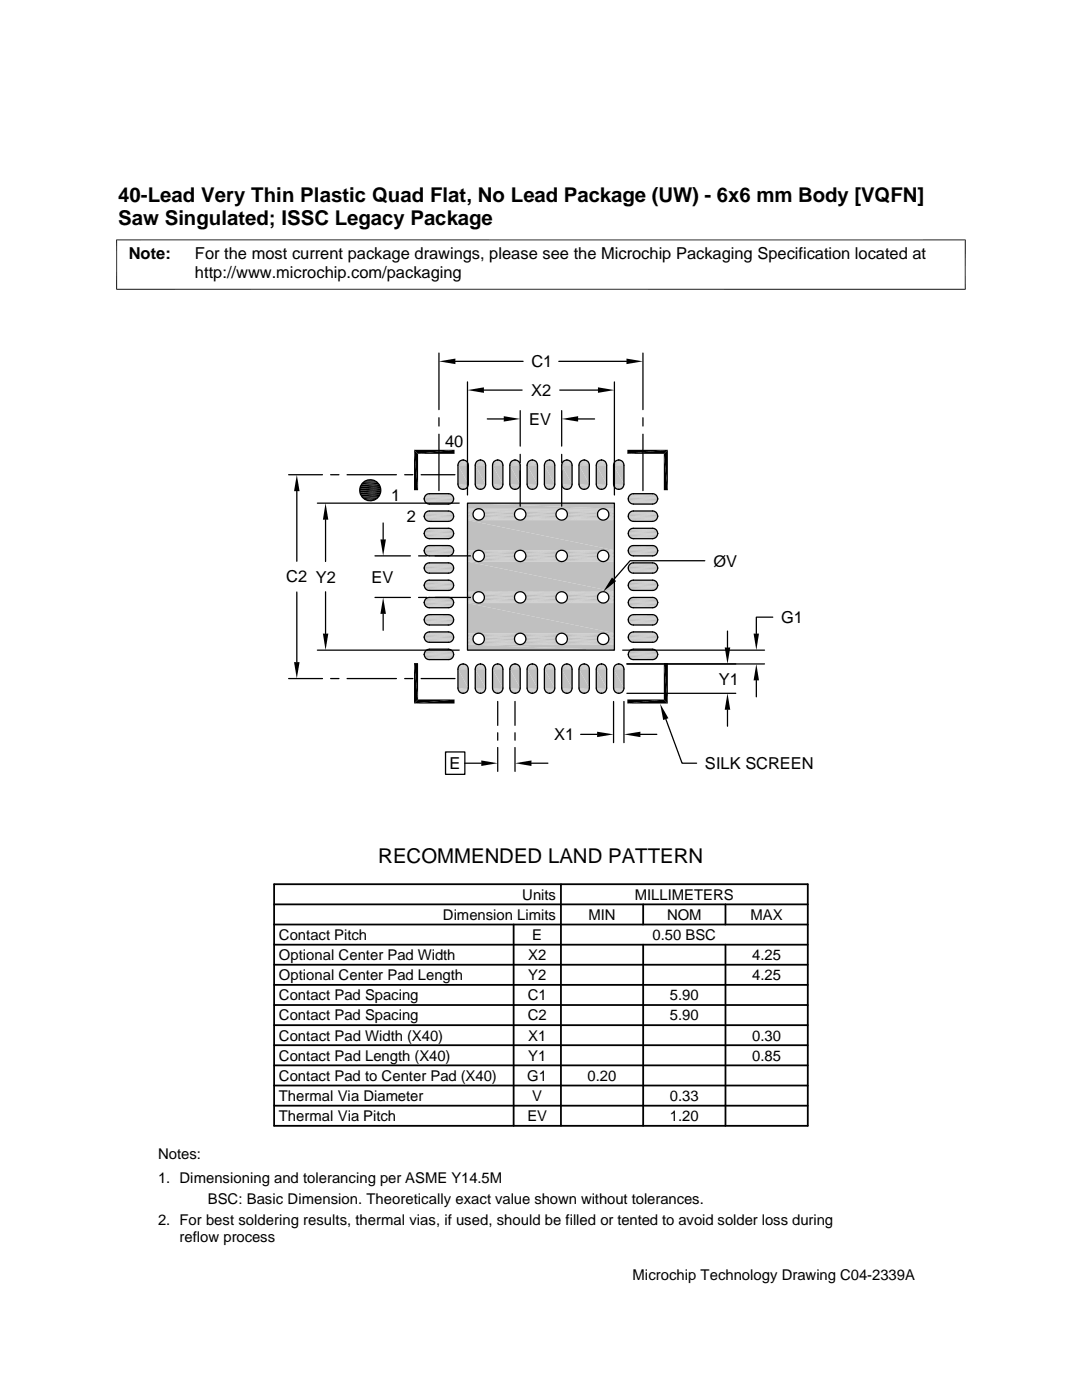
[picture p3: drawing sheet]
<svg xmlns="http://www.w3.org/2000/svg" width="216mm" height="279mm" viewBox="0 0 216 279" stroke-linecap="round" stroke-linejoin="round" font-family="sans-serif">
<defs><g id="words">
<g font-size="4.1">
<text x="23.6" y="40.3">40-Lead Very Thin Plastic Quad Flat, No Lead Package (UW) - 6x6 mm Body [VQFN]</text>
<text x="23.6" y="45">Saw Singulated; ISSC Legacy Package</text>
<text x="75.5" y="172.2">RECOMMENDED LAND PATTERN</text>
</g>
<g font-size="3.3">
<text x="25.7" y="51.8">Note:</text>
<text x="38.9" y="51.8">For the most current package drawings, please see the Microchip Packaging Specification located at</text>
<text x="38.9" y="55.6">http://www.microchip.com/packaging</text>
<text x="106" y="73.3">C1</text>
<text x="106" y="79">X2</text>
<text x="88.8" y="89.2">40</text>
<text x="105.6" y="84.8">EV</text>
<text x="78" y="100.1">1</text>
<text x="81.2" y="104.2">2</text>
<text x="142.3" y="113.1">ØV</text>
<text x="57.1" y="116.2">C2 Y2</text>
<text x="74.1" y="116.3">EV</text>
<text x="155.9" y="124.3">G1</text>
<text x="143.4" y="136.6">Y1</text>
<text x="110.6" y="147.7">X1</text>
<text x="89.7" y="153.5">E</text>
<text x="140.7" y="153.5">SILK SCREEN</text>
</g>
<g font-size="3">
<text x="104.2" y="179.5">Units</text>
<text x="126.6" y="179.5">MILLIMETERS</text>
<text x="88.4" y="183.6">Dimension Limits</text>
<text x="117.4" y="183.6">MIN</text>
<text x="133.1" y="183.6">NOM</text>
<text x="149.8" y="183.6">MAX</text>
<text x="55.6" y="191.6">Optional Center Pad Width</text>
<text x="55.6" y="187.6">Contact Pitch</text>
<text x="105.4" y="191.6">X2</text>
<text x="106.2" y="187.6">E</text>
<text x="130.2" y="187.6">0.50 BSC</text>
<text x="150.1" y="191.6">4.25</text>
<text x="55.6" y="195.6">Optional Center Pad Length</text>
<text x="105.4" y="195.6">Y2</text>
<text x="150.1" y="195.6">4.25</text>
<text x="55.6" y="199.6">Contact Pad Spacing</text>
<text x="55.6" y="203.6">Contact Pad Spacing</text>
<text x="105.3" y="199.6">C1</text>
<text x="105.3" y="203.6">C2</text>
<text x="133.7" y="199.6">5.90</text>
<text x="133.7" y="203.6">5.90</text>
<text x="55.6" y="207.7">Contact Pad Width (X40)</text>
<text x="105.4" y="207.7">X1</text>
<text x="150.1" y="207.7">0.30</text>
<text x="55.6" y="211.7">Contact Pad Length (X40)</text>
<text x="55.6" y="215.7">Contact Pad to Center Pad (X40)</text>
<text x="105.2" y="215.7">G1</text>
<text x="105.4" y="211.7">Y1</text>
<text x="117.2" y="215.7">0.20</text>
<text x="150.1" y="211.7">0.85</text>
<text x="55.6" y="219.7">Thermal Via Diameter</text>
<text x="106.2" y="219.7">V</text>
<text x="133.7" y="219.7">0.33</text>
<text x="55.6" y="223.7">Thermal Via Pitch</text>
<text x="105.2" y="223.7">EV</text>
<text x="133.7" y="223.7">1.20</text>
<text x="31.5" y="231.3">Notes:</text>
<text x="31.5" y="236.1">1. Dimensioning and tolerancing per ASME Y14.5M</text>
<text x="31.5" y="244.4">2. For best soldering results, thermal vias, if used, should be filled or tented to avoid solder loss during</text>
<text x="41.4" y="240.2">BSC: Basic Dimension. Theoretically exact value shown without tolerances.</text>
<text x="35.8" y="247.8">reflow process</text>
<text x="126.2" y="255.4">Microchip Technology Drawing C04-2339A</text>
</g>
</g></defs>
<g fill="#c0c0c0">
<path d="M92.1 91.8h.6z"/>
<path d="M95.6 91.8h.5z"/>
<path d="M99 91.8h.6z"/>
<path d="M102.5 91.8h.5z"/>
<path d="M105.9 91.8h.6z"/>
<path d="M109.4 91.8h.5z"/>
<path d="M112.8 91.8h.6z"/>
<path d="M116.3 91.8h.5z"/>
<path d="M119.7 91.8h.6z"/>
<path d="M123.2 91.8h.5z"/>
<path d="M123 91.9l.2-.1 .8 .1z"/>
<path d="M123.2 91.8l.8 .1z"/>
<path d="M119.5 91.9l.2-.1 .8 .1z"/>
<path d="M119.7 91.8l.8 .1z"/>
<path d="M116.1 91.9l.2-.1 .8 .1z"/>
<path d="M116.3 91.8l.8 .1z"/>
<path d="M112.6 91.9l.2-.1 .8 .1z"/>
<path d="M112.8 91.8l.8 .1z"/>
<path d="M109.2 91.9l.2-.1 .8 .1z"/>
<path d="M109.4 91.8l.8 .1z"/>
<path d="M105.7 91.9l.2-.1 .8 .1z"/>
<path d="M105.9 91.8l.8 .1z"/>
<path d="M102.3 91.9l.2-.1 .8 .1z"/>
<path d="M102.5 91.8l.8 .1z"/>
<path d="M98.8 91.9l.2-.1 .8 .1z"/>
<path d="M99 91.8l.8 .1z"/>
<path d="M95.4 91.9l.2-.1 .8 .1z"/>
<path d="M95.6 91.8l.8 .1z"/>
<path d="M91.9 91.9l.2-.1 .8 .1z"/>
<path d="M92.1 91.8l.8 .1z"/>
<path d="M122.7 92.1l.3-.2 1.2 .2z"/>
<path d="M123 91.9h1l.2 .2z"/>
<path d="M119.3 92.1l.2-.2 1.3 .2z"/>
<path d="M119.5 91.9h1l.3 .2z"/>
<path d="M115.8 92.1l.3-.2 1.2 .2z"/>
<path d="M116.1 91.9h1l.2 .2z"/>
<path d="M112.4 92.1l.2-.2 1.3 .2z"/>
<path d="M112.6 91.9h1l.3 .2z"/>
<path d="M108.9 92.1l.3-.2 1.2 .2z"/>
<path d="M109.2 91.9h1l.2 .2z"/>
<path d="M105.5 92.1l.2-.2 1.3 .2z"/>
<path d="M105.7 91.9h1l.3 .2z"/>
<path d="M102 92.1l.3-.2 1.2 .2z"/>
<path d="M102.3 91.9h1l.2 .2z"/>
<path d="M98.6 92.1l.2-.2 1.3 .2z"/>
<path d="M98.8 91.9h1l.3 .2z"/>
<path d="M95.1 92.1l.3-.2 1.2 .2z"/>
<path d="M95.4 91.9h1l.2 .2z"/>
<path d="M91.7 92.1l.2-.2 1.3 .2z"/>
<path d="M91.9 91.9h1l.3 .2z"/>
<path d="M122.7 92.1l1.7 .2h-1.8z"/>
<path d="M122.7 92.1h1.5l.2 .2z"/>
<path d="M119.3 92.1l1.6 .2h-1.8z"/>
<path d="M119.3 92.1h1.5l.1 .2z"/>
<path d="M115.8 92.1l1.7 .2h-1.8z"/>
<path d="M115.8 92.1h1.5l.2 .2z"/>
<path d="M112.4 92.1l1.6 .2h-1.8z"/>
<path d="M112.4 92.1h1.5l.1 .2z"/>
<path d="M108.9 92.1l1.7 .2h-1.8z"/>
<path d="M108.9 92.1h1.5l.2 .2z"/>
<path d="M105.5 92.1l1.6 .2h-1.8z"/>
<path d="M105.5 92.1h1.5l.1 .2z"/>
<path d="M102 92.1l1.7 .2h-1.8z"/>
<path d="M102 92.1h1.5l.2 .2z"/>
<path d="M98.6 92.1l1.6 .2h-1.8z"/>
<path d="M98.6 92.1h1.5l.1 .2z"/>
<path d="M95.1 92.1l1.7 .2h-1.8z"/>
<path d="M95.1 92.1h1.5l.2 .2z"/>
<path d="M91.7 92.1l1.6 .2h-1.8z"/>
<path d="M91.7 92.1h1.5l.1 .2z"/>
<path d="M122.6 92.3l1.9 .3h-2z"/>
<path d="M122.6 92.3h1.8l.1 .3z"/>
<path d="M119.1 92.3l1.9 .3h-2z"/>
<path d="M119.1 92.3h1.8l.1 .3z"/>
<path d="M115.7 92.3l1.9 .3h-2z"/>
<path d="M115.7 92.3h1.8l.1 .3z"/>
<path d="M112.2 92.3l1.9 .3h-2z"/>
<path d="M112.2 92.3h1.8l.1 .3z"/>
<path d="M108.8 92.3l1.9 .3h-2z"/>
<path d="M108.8 92.3h1.8l.1 .3z"/>
<path d="M105.3 92.3l1.9 .3h-2z"/>
<path d="M105.3 92.3h1.8l.1 .3z"/>
<path d="M101.9 92.3l1.9 .3h-2z"/>
<path d="M101.9 92.3h1.8l.1 .3z"/>
<path d="M98.4 92.3l1.9 .3h-2z"/>
<path d="M98.4 92.3h1.8l.1 .3z"/>
<path d="M95 92.3l1.9 .3h-2z"/>
<path d="M95 92.3h1.8l.1 .3z"/>
<path d="M91.5 92.3l1.9 .3h-2z"/>
<path d="M91.5 92.3h1.8l.1 .3z"/>
</g>
<path d="M91.4 92.7h2.1M94.8 92.7h2.1M98.3 92.7h2.1M101.7 92.7h2.1M105.2 92.7h2.1M108.6 92.7h2.1M112.1 92.7h2.1M115.5 92.7h2.1M119 92.7h2.1M122.4 92.7h2.1" fill="none" stroke="#c0c0c0" stroke-width=".28"/>
<g fill="#c0c0c0">
<path d="M122.4 92.8l2.1 3.8h-2.1z"/>
<path d="M122.4 92.8h2.1v3.8z"/>
<path d="M119 92.8l2.1 3.8h-2.1z"/>
<path d="M119 92.8h2.1v3.8z"/>
<path d="M115.5 92.8l2.1 3.8h-2.1z"/>
<path d="M115.5 92.8h2.1v3.8z"/>
<path d="M112.1 92.8l2.1 3.8h-2.1z"/>
<path d="M112.1 92.8h2.1v3.8z"/>
<path d="M108.6 92.8l2.1 3.8h-2.1z"/>
<path d="M108.6 92.8h2.1v3.8z"/>
<path d="M105.2 92.8l2.1 3.8h-2.1z"/>
<path d="M105.2 92.8h2.1v3.8z"/>
<path d="M101.7 92.8l2.1 3.8h-2.1z"/>
<path d="M101.7 92.8h2.1v3.8z"/>
<path d="M98.3 92.8l2.1 3.8h-2.1z"/>
<path d="M98.3 92.8h2.1v3.8z"/>
<path d="M94.8 92.8l2.1 3.8h-2.1z"/>
<path d="M94.8 92.8h2.1v3.8z"/>
<path d="M91.4 92.8l2.1 3.8h-2.1z"/>
<path d="M91.4 92.8h2.1v3.8z"/>
</g>
<path d="M91.4 96.8h2.1M94.8 96.8h2.1M98.3 96.8h2.1M101.7 96.8h2.1M105.2 96.8h2.1M108.6 96.8h2.1M112.1 96.8h2.1M115.5 96.8h2.1M119 96.8h2.1M122.4 96.8h2.1" fill="none" stroke="#c0c0c0" stroke-width=".28"/>
<g fill="#c0c0c0">
<path d="M122.5 96.9l1.9 .3h-1.8z"/>
<path d="M122.5 96.9h2l-.1 .3z"/>
<path d="M119 96.9l1.9 .3h-1.8z"/>
<path d="M119 96.9h2l-.1 .3z"/>
<path d="M115.6 96.9l1.9 .3h-1.8z"/>
<path d="M115.6 96.9h2l-.1 .3z"/>
<path d="M112.1 96.9l1.9 .3h-1.8z"/>
<path d="M112.1 96.9h2l-.1 .3z"/>
<path d="M108.7 96.9l1.9 .3h-1.8z"/>
<path d="M108.7 96.9h2l-.1 .3z"/>
<path d="M105.2 96.9l1.9 .3h-1.8z"/>
<path d="M105.2 96.9h2l-.1 .3z"/>
<path d="M101.8 96.9l1.9 .3h-1.8z"/>
<path d="M101.8 96.9h2l-.1 .3z"/>
<path d="M98.3 96.9l1.9 .3h-1.8z"/>
<path d="M98.3 96.9h2l-.1 .3z"/>
<path d="M94.9 96.9l1.9 .3h-1.8z"/>
<path d="M94.9 96.9h2l-.1 .3z"/>
<path d="M91.4 96.9l1.9 .3h-1.8z"/>
<path d="M91.4 96.9h2l-.1 .3z"/>
<path d="M122.6 97.2l1.6 .2h-1.5z"/>
<path d="M122.6 97.2h1.8l-.2 .2z"/>
<path d="M119.1 97.2l1.7 .2h-1.5z"/>
<path d="M119.1 97.2h1.8l-.1 .2z"/>
<path d="M115.7 97.2l1.6 .2h-1.5z"/>
<path d="M115.7 97.2h1.8l-.2 .2z"/>
<path d="M112.2 97.2l1.7 .2h-1.5z"/>
<path d="M112.2 97.2h1.8l-.1 .2z"/>
<path d="M108.8 97.2l1.6 .2h-1.5z"/>
<path d="M108.8 97.2h1.8l-.2 .2z"/>
<path d="M105.3 97.2l1.7 .2h-1.5z"/>
<path d="M105.3 97.2h1.8l-.1 .2z"/>
<path d="M101.9 97.2l1.6 .2h-1.5z"/>
<path d="M101.9 97.2h1.8l-.2 .2z"/>
<path d="M98.4 97.2l1.7 .2h-1.5z"/>
<path d="M98.4 97.2h1.8l-.1 .2z"/>
<path d="M95 97.2l1.6 .2h-1.5z"/>
<path d="M95 97.2h1.8l-.2 .2z"/>
<path d="M91.5 97.2l1.7 .2h-1.5z"/>
<path d="M91.5 97.2h1.8l-.1 .2z"/>
<path d="M122.7 97.4l1.3 .1h-1z"/>
<path d="M122.7 97.4h1.5l-.2 .1z"/>
<path d="M119.3 97.4l1.2 .1h-1z"/>
<path d="M119.3 97.4h1.5l-.3 .1z"/>
<path d="M115.8 97.4l1.3 .1h-1z"/>
<path d="M115.8 97.4h1.5l-.2 .1z"/>
<path d="M112.4 97.4l1.2 .1h-1z"/>
<path d="M112.4 97.4h1.5l-.3 .1z"/>
<path d="M108.9 97.4l1.3 .1h-1z"/>
<path d="M108.9 97.4h1.5l-.2 .1z"/>
<path d="M105.5 97.4l1.2 .1h-1z"/>
<path d="M105.5 97.4h1.5l-.3 .1z"/>
<path d="M102 97.4l1.3 .1h-1z"/>
<path d="M102 97.4h1.5l-.2 .1z"/>
<path d="M98.6 97.4l1.2 .1h-1z"/>
<path d="M98.6 97.4h1.5l-.3 .1z"/>
<path d="M95.1 97.4l1.3 .1h-1z"/>
<path d="M95.1 97.4h1.5l-.2 .1z"/>
<path d="M91.7 97.4l1.2 .1h-1z"/>
<path d="M91.7 97.4h1.5l-.3 .1z"/>
<path d="M92.1 97.6h.6z"/>
<path d="M95.6 97.6h.5z"/>
<path d="M99 97.6h.6z"/>
<path d="M102.5 97.6h.5z"/>
<path d="M105.9 97.6h.6z"/>
<path d="M109.4 97.6h.5z"/>
<path d="M112.8 97.6h.6z"/>
<path d="M116.3 97.6h.5z"/>
<path d="M119.7 97.6h.6z"/>
<path d="M123.2 97.6h.5z"/>
<path d="M123 97.5l.7 .1z"/>
<path d="M123 97.5h1z"/>
<path d="M119.5 97.5l.8 .1z"/>
<path d="M119.5 97.5h1z"/>
<path d="M116.1 97.5l.7 .1z"/>
<path d="M116.1 97.5h1z"/>
<path d="M112.6 97.5l.8 .1z"/>
<path d="M112.6 97.5h1z"/>
<path d="M109.2 97.5l.7 .1z"/>
<path d="M109.2 97.5h1z"/>
<path d="M105.7 97.5l.8 .1z"/>
<path d="M105.7 97.5h1z"/>
<path d="M102.3 97.5l.7 .1z"/>
<path d="M102.3 97.5h1z"/>
<path d="M98.8 97.5l.8 .1z"/>
<path d="M98.8 97.5h1z"/>
<path d="M95.4 97.5l.7 .1z"/>
<path d="M95.4 97.5h1z"/>
<path d="M91.9 97.5l.8 .1z"/>
<path d="M91.9 97.5h1z"/>
</g>
<g fill="none" stroke="#c0c0c0" stroke-width=".2">
<path d="M84.9 98.7h5.3M85.2 98.6h4.8M85.4 98.5h4.3M125.7 98.7h5.2M125.9 98.6h4.8M126.1 98.5h4.4M84.9 100.4h5.3M84.9 103.8h5.3M84.9 107.3h5.3M84.9 110.7h5.3M84.9 114.2h5.3M84.9 117.6h5.3"/>
<path d="M84.9 102.2h5.3M84.9 105.6h5.3M84.9 109.1h5.3M84.9 112.5h5.3M84.9 116h5.3M84.9 119.4h5.3M85.2 100.5h4.8M85.2 104h4.8M85.2 107.4h4.8M85.2 110.9h4.8M85.2 114.3h4.8M85.2 117.8h4.8"/>
<path d="M85.2 102.1h4.8M85.2 105.5h4.8M85.2 109h4.8M85.2 112.4h4.8M85.2 115.9h4.8M85.2 119.3h4.8M85.4 102h4.3M85.4 105.4h4.3M85.4 108.9h4.3M85.4 112.3h4.3M85.4 115.8h4.3M85.4 119.2h4.3"/>
<path d="M85.4 100.6h4.3M85.4 104h4.3M85.4 107.5h4.3M85.4 110.9h4.3M85.4 114.4h4.3M85.4 117.8h4.3M125.7 100.4h5.2M125.7 103.8h5.2M125.7 107.3h5.2M125.7 110.7h5.2M125.7 114.2h5.2M125.7 117.6h5.2"/>
<path d="M125.7 102.2h5.2M125.7 105.6h5.2M125.7 109.1h5.2M125.7 112.5h5.2M125.7 116h5.2M125.7 119.4h5.2M125.9 100.5h4.8M125.9 104h4.8M125.9 107.4h4.8M125.9 110.9h4.8M125.9 114.3h4.8M125.9 117.8h4.8"/>
<path d="M125.9 102.1h4.8M125.9 105.5h4.8M125.9 109h4.8M125.9 112.4h4.8M125.9 115.9h4.8M125.9 119.3h4.8M126.1 102h4.4M126.1 105.4h4.4M126.1 108.9h4.4M126.1 112.3h4.4M126.1 115.8h4.4M126.1 119.2h4.4"/>
<path d="M126.1 100.6h4.4M126.1 104h4.4M126.1 107.5h4.4M126.1 110.9h4.4M126.1 114.4h4.4M126.1 117.8h4.4M84.9 121.1h5.3M84.9 124.5h5.3M84.9 128h5.3M84.9 131.4h5.3M84.9 122.9h5.3M84.9 126.3h5.3"/>
<path d="M84.9 129.8h5.3M85.2 121.2h4.8M85.2 124.7h4.8M85.2 128.1h4.8M85.2 131.6h4.8M85.2 122.8h4.8M85.2 126.2h4.8M85.2 129.7h4.8M85.4 122.7h4.3M85.4 126.1h4.3M85.4 129.6h4.3M85.4 121.3h4.3"/>
<path d="M85.4 124.7h4.3M85.4 128.2h4.3M85.4 131.6h4.3M125.7 121.1h5.2M125.7 124.5h5.2M125.7 128h5.2M125.7 131.4h5.2M125.7 122.9h5.2M125.7 126.3h5.2M125.7 129.8h5.2M125.9 121.2h4.8M125.9 124.7h4.8"/>
<path d="M125.9 128.1h4.8M125.9 131.6h4.8M125.9 122.8h4.8M125.9 126.2h4.8M125.9 129.7h4.8M126.1 122.7h4.4M126.1 126.1h4.4M126.1 129.6h4.4M126.1 121.3h4.4M126.1 124.7h4.4M126.1 128.2h4.4M126.1 131.6h4.4"/>
</g>
<g fill="none" stroke="#c0c0c0" stroke-width=".21">
<path d="M84.8 98.9h5.6M125.5 98.9h5.6M84.8 102.4h5.6M84.8 105.8h5.6M84.8 109.3h5.6M84.8 112.7h5.6M84.8 116.2h5.6M84.8 119.6h5.6M84.8 100.2h5.6M84.8 103.6h5.6M84.8 107.1h5.6M84.8 110.5h5.6"/>
<path d="M84.8 114h5.6M84.8 117.4h5.6M125.5 100.2h5.6M125.5 103.6h5.6M125.5 107.1h5.6M125.5 110.5h5.6M125.5 114h5.6M125.5 117.4h5.6M125.5 102.4h5.6M125.5 105.8h5.6M125.5 109.3h5.6M125.5 112.7h5.6"/>
<path d="M125.5 116.2h5.6M125.5 119.6h5.6M84.8 123.1h5.6M84.8 126.5h5.6M84.8 130h5.6M84.8 120.9h5.6M84.8 124.3h5.6M84.8 127.8h5.6M84.8 131.2h5.6M125.5 120.9h5.6M125.5 124.3h5.6M125.5 127.8h5.6"/>
<path d="M125.5 131.2h5.6M125.5 123.1h5.6M125.5 126.5h5.6M125.5 130h5.6"/>
</g>
<g fill="none" stroke="#c0c0c0" stroke-width=".25">
<path d="M84.6 99.7h5.9M84.7 99.9h5.8M84.7 99.2h5.8M125.4 99.7h5.8M125.4 99.2h5.8M125.4 99.9h5.8M84.6 116.7h5.9M84.6 103.1h5.9M84.6 106.6h5.9M84.6 110h5.9M84.6 113.5h5.9M84.7 103.4h5.8"/>
<path d="M84.7 106.8h5.8M84.7 110.3h5.8M84.7 113.7h5.8M84.7 117.2h5.8M84.7 102.6h5.8M84.7 106.1h5.8M84.7 109.5h5.8M84.7 113h5.8M84.7 116.4h5.8M84.7 119.9h5.8M125.4 116.7h5.8M125.4 103.1h5.8"/>
<path d="M125.4 106.6h5.8M125.4 110h5.8M125.4 113.5h5.8M125.4 102.6h5.8M125.4 106.1h5.8M125.4 109.5h5.8M125.4 113h5.8M125.4 116.4h5.8M125.4 119.9h5.8M125.4 103.4h5.8M125.4 106.8h5.8M125.4 110.3h5.8"/>
<path d="M125.4 113.7h5.8M125.4 117.2h5.8M84.6 120.1h5.9M84.6 123.6h5.9M84.6 127h5.9M84.6 130.5h5.9M84.7 120.7h5.8M84.7 124.1h5.8M84.7 127.6h5.8M84.7 131h5.8M84.7 123.3h5.8M84.7 126.8h5.8"/>
<path d="M84.7 130.2h5.8M125.4 120.1h5.8M125.4 123.6h5.8M125.4 127h5.8M125.4 130.5h5.8M125.4 123.3h5.8M125.4 126.8h5.8M125.4 130.2h5.8M125.4 120.7h5.8M125.4 124.1h5.8M125.4 127.6h5.8M125.4 131h5.8"/>
</g>
<g fill="none" stroke="#c0c0c0" stroke-width=".28">
<path d="M84.6 99.4h5.9M125.4 99.4h5.8M84.6 102.9h5.9M84.6 106.3h5.9M84.6 109.8h5.9M84.6 113.2h5.9M84.6 116.9h5.9M125.4 102.9h5.8M125.4 106.3h5.8M125.4 109.8h5.8M125.4 113.2h5.8M125.4 116.9h5.8"/>
<path d="M84.6 120.4h5.9M84.6 123.8h5.9M84.6 127.3h5.9M84.6 130.7h5.9M125.4 120.4h5.8M125.4 123.8h5.8M125.4 127.3h5.8M125.4 130.7h5.8"/>
</g>
<g fill="#c0c0c0">
<path d="M92.1 132.5h.6z"/>
<path d="M95.6 132.5h.5z"/>
<path d="M99 132.5h.6z"/>
<path d="M102.5 132.5h.5z"/>
<path d="M105.9 132.5h.6z"/>
<path d="M109.4 132.5h.5z"/>
<path d="M112.8 132.5h.6z"/>
<path d="M116.3 132.5h.5z"/>
<path d="M119.7 132.5h.6z"/>
<path d="M123.2 132.5h.5z"/>
<path d="M123 132.6h1z"/>
<path d="M123.2 132.5l.8 .1z"/>
<path d="M119.5 132.6h1z"/>
<path d="M119.7 132.5l.8 .1z"/>
<path d="M116.1 132.6h1z"/>
<path d="M116.3 132.5l.8 .1z"/>
<path d="M112.6 132.6h1z"/>
<path d="M112.8 132.5l.8 .1z"/>
<path d="M109.2 132.6h1z"/>
<path d="M109.4 132.5l.8 .1z"/>
<path d="M105.7 132.6h1z"/>
<path d="M105.9 132.5l.8 .1z"/>
<path d="M102.3 132.6h1z"/>
<path d="M102.5 132.5l.8 .1z"/>
<path d="M98.8 132.6h1z"/>
<path d="M99 132.5l.8 .1z"/>
<path d="M95.4 132.6h1z"/>
<path d="M95.6 132.5l.8 .1z"/>
<path d="M91.9 132.6h1z"/>
<path d="M92.1 132.5l.8 .1z"/>
<path d="M122.7 132.8l.3-.2 1.2 .2z"/>
<path d="M123 132.6h1l.2 .2z"/>
<path d="M119.3 132.8l.2-.2 1.3 .2z"/>
<path d="M119.5 132.6h1l.3 .2z"/>
<path d="M115.8 132.8l.3-.2 1.2 .2z"/>
<path d="M116.1 132.6h1l.2 .2z"/>
<path d="M112.4 132.8l.2-.2 1.3 .2z"/>
<path d="M112.6 132.6h1l.3 .2z"/>
<path d="M108.9 132.8l.3-.2 1.2 .2z"/>
<path d="M109.2 132.6h1l.2 .2z"/>
<path d="M105.5 132.8l.2-.2 1.3 .2z"/>
<path d="M105.7 132.6h1l.3 .2z"/>
<path d="M102 132.8l.3-.2 1.2 .2z"/>
<path d="M102.3 132.6h1l.2 .2z"/>
<path d="M98.6 132.8l.2-.2 1.3 .2z"/>
<path d="M98.8 132.6h1l.3 .2z"/>
<path d="M95.1 132.8l.3-.2 1.2 .2z"/>
<path d="M95.4 132.6h1l.2 .2z"/>
<path d="M91.7 132.8l.2-.2 1.3 .2z"/>
<path d="M91.9 132.6h1l.3 .2z"/>
<path d="M122.7 132.8l1.7 .2h-1.8z"/>
<path d="M122.7 132.8h1.5l.2 .2z"/>
<path d="M119.3 132.8l1.6 .2h-1.8z"/>
<path d="M119.3 132.8h1.5l.1 .2z"/>
<path d="M115.8 132.8l1.7 .2h-1.8z"/>
<path d="M115.8 132.8h1.5l.2 .2z"/>
<path d="M112.4 132.8l1.6 .2h-1.8z"/>
<path d="M112.4 132.8h1.5l.1 .2z"/>
<path d="M108.9 132.8l1.7 .2h-1.8z"/>
<path d="M108.9 132.8h1.5l.2 .2z"/>
<path d="M105.5 132.8l1.6 .2h-1.8z"/>
<path d="M105.5 132.8h1.5l.1 .2z"/>
<path d="M102 132.8l1.7 .2h-1.8z"/>
<path d="M102 132.8h1.5l.2 .2z"/>
<path d="M98.6 132.8l1.6 .2h-1.8z"/>
<path d="M98.6 132.8h1.5l.1 .2z"/>
<path d="M95.1 132.8l1.7 .2h-1.8z"/>
<path d="M95.1 132.8h1.5l.2 .2z"/>
<path d="M91.7 132.8l1.6 .2h-1.8z"/>
<path d="M91.7 132.8h1.5l.1 .2z"/>
<path d="M122.6 133l1.9 .3h-2z"/>
<path d="M122.6 133h1.8l.1 .3z"/>
<path d="M119.1 133l1.9 .3h-2z"/>
<path d="M119.1 133h1.8l.1 .3z"/>
<path d="M115.7 133l1.9 .3h-2z"/>
<path d="M115.7 133h1.8l.1 .3z"/>
<path d="M112.2 133l1.9 .3h-2z"/>
<path d="M112.2 133h1.8l.1 .3z"/>
<path d="M108.8 133l1.9 .3h-2z"/>
<path d="M108.8 133h1.8l.1 .3z"/>
<path d="M105.3 133l1.9 .3h-2z"/>
<path d="M105.3 133h1.8l.1 .3z"/>
<path d="M101.9 133l1.9 .3h-2z"/>
<path d="M101.9 133h1.8l.1 .3z"/>
<path d="M98.4 133l1.9 .3h-2z"/>
<path d="M98.4 133h1.8l.1 .3z"/>
<path d="M95 133l1.9 .3h-2z"/>
<path d="M95 133h1.8l.1 .3z"/>
<path d="M91.5 133l1.9 .3h-2z"/>
<path d="M91.5 133h1.8l.1 .3z"/>
</g>
<path d="M91.4 133.4h2.1M94.8 133.4h2.1M98.3 133.4h2.1M101.7 133.4h2.1M105.2 133.4h2.1M108.6 133.4h2.1M112.1 133.4h2.1M115.5 133.4h2.1M119 133.4h2.1M122.4 133.4h2.1" fill="none" stroke="#c0c0c0" stroke-width=".28"/>
<g fill="#c0c0c0">
<path d="M122.4 133.5l2.1 3.8h-2.1z"/>
<path d="M122.4 133.5h2.1v3.8z"/>
<path d="M119 133.5l2.1 3.8h-2.1z"/>
<path d="M119 133.5h2.1v3.8z"/>
<path d="M115.5 133.5l2.1 3.8h-2.1z"/>
<path d="M115.5 133.5h2.1v3.8z"/>
<path d="M112.1 133.5l2.1 3.8h-2.1z"/>
<path d="M112.1 133.5h2.1v3.8z"/>
<path d="M108.6 133.5l2.1 3.8h-2.1z"/>
<path d="M108.6 133.5h2.1v3.8z"/>
<path d="M105.2 133.5l2.1 3.8h-2.1z"/>
<path d="M105.2 133.5h2.1v3.8z"/>
<path d="M101.7 133.5l2.1 3.8h-2.1z"/>
<path d="M101.7 133.5h2.1v3.8z"/>
<path d="M98.3 133.5l2.1 3.8h-2.1z"/>
<path d="M98.3 133.5h2.1v3.8z"/>
<path d="M94.8 133.5l2.1 3.8h-2.1z"/>
<path d="M94.8 133.5h2.1v3.8z"/>
<path d="M91.4 133.5l2.1 3.8h-2.1z"/>
<path d="M91.4 133.5h2.1v3.8z"/>
</g>
<path d="M91.4 137.5h2.1M94.8 137.5h2.1M98.3 137.5h2.1M101.7 137.5h2.1M105.2 137.5h2.1M108.6 137.5h2.1M112.1 137.5h2.1M115.5 137.5h2.1M119 137.5h2.1M122.4 137.5h2.1" fill="none" stroke="#c0c0c0" stroke-width=".28"/>
<g fill="#c0c0c0">
<path d="M122.5 137.6l1.9 .2h-1.8z"/>
<path d="M122.5 137.6h2l-.1 .2z"/>
<path d="M119 137.6l1.9 .2h-1.8z"/>
<path d="M119 137.6h2l-.1 .2z"/>
<path d="M115.6 137.6l1.9 .2h-1.8z"/>
<path d="M115.6 137.6h2l-.1 .2z"/>
<path d="M112.1 137.6l1.9 .2h-1.8z"/>
<path d="M112.1 137.6h2l-.1 .2z"/>
<path d="M108.7 137.6l1.9 .2h-1.8z"/>
<path d="M108.7 137.6h2l-.1 .2z"/>
<path d="M105.2 137.6l1.9 .2h-1.8z"/>
<path d="M105.2 137.6h2l-.1 .2z"/>
<path d="M101.8 137.6l1.9 .2h-1.8z"/>
<path d="M101.8 137.6h2l-.1 .2z"/>
<path d="M98.3 137.6l1.9 .2h-1.8z"/>
<path d="M98.3 137.6h2l-.1 .2z"/>
<path d="M94.9 137.6l1.9 .2h-1.8z"/>
<path d="M94.9 137.6h2l-.1 .2z"/>
<path d="M91.4 137.6l1.9 .2h-1.8z"/>
<path d="M91.4 137.6h2l-.1 .2z"/>
<path d="M122.6 137.8l1.6 .3h-1.5z"/>
<path d="M122.6 137.8h1.8l-.2 .3z"/>
<path d="M119.1 137.8l1.7 .3h-1.5z"/>
<path d="M119.1 137.8h1.8l-.1 .3z"/>
<path d="M115.7 137.8l1.6 .3h-1.5z"/>
<path d="M115.7 137.8h1.8l-.2 .3z"/>
<path d="M112.2 137.8l1.7 .3h-1.5z"/>
<path d="M112.2 137.8h1.8l-.1 .3z"/>
<path d="M108.8 137.8l1.6 .3h-1.5z"/>
<path d="M108.8 137.8h1.8l-.2 .3z"/>
<path d="M105.3 137.8l1.7 .3h-1.5z"/>
<path d="M105.3 137.8h1.8l-.1 .3z"/>
<path d="M101.9 137.8l1.6 .3h-1.5z"/>
<path d="M101.9 137.8h1.8l-.2 .3z"/>
<path d="M98.4 137.8l1.7 .3h-1.5z"/>
<path d="M98.4 137.8h1.8l-.1 .3z"/>
<path d="M95 137.8l1.6 .3h-1.5z"/>
<path d="M95 137.8h1.8l-.2 .3z"/>
<path d="M91.5 137.8l1.7 .3h-1.5z"/>
<path d="M91.5 137.8h1.8l-.1 .3z"/>
<path d="M122.7 138.1l1.3 .1h-1z"/>
<path d="M122.7 138.1h1.5l-.2 .1z"/>
<path d="M119.3 138.1l1.2 .1h-1z"/>
<path d="M119.3 138.1h1.5l-.3 .1z"/>
<path d="M115.8 138.1l1.3 .1h-1z"/>
<path d="M115.8 138.1h1.5l-.2 .1z"/>
<path d="M112.4 138.1l1.2 .1h-1z"/>
<path d="M112.4 138.1h1.5l-.3 .1z"/>
<path d="M108.9 138.1l1.3 .1h-1z"/>
<path d="M108.9 138.1h1.5l-.2 .1z"/>
<path d="M105.5 138.1l1.2 .1h-1z"/>
<path d="M105.5 138.1h1.5l-.3 .1z"/>
<path d="M102 138.1l1.3 .1h-1z"/>
<path d="M102 138.1h1.5l-.2 .1z"/>
<path d="M98.6 138.1l1.2 .1h-1z"/>
<path d="M98.6 138.1h1.5l-.3 .1z"/>
<path d="M95.1 138.1l1.3 .1h-1z"/>
<path d="M95.1 138.1h1.5l-.2 .1z"/>
<path d="M91.7 138.1l1.2 .1h-1z"/>
<path d="M91.7 138.1h1.5l-.3 .1z"/>
<path d="M92.1 138.3h.6z"/>
<path d="M95.6 138.3h.5z"/>
<path d="M99 138.3h.6z"/>
<path d="M102.5 138.3h.5z"/>
<path d="M105.9 138.3h.6z"/>
<path d="M109.4 138.3h.5z"/>
<path d="M112.8 138.3h.6z"/>
<path d="M116.3 138.3h.5z"/>
<path d="M119.7 138.3h.6z"/>
<path d="M123.2 138.3h.5z"/>
<path d="M123 138.2l.7 .1z"/>
<path d="M123 138.2h1l-.3 .1z"/>
<path d="M119.5 138.2l.8 .1z"/>
<path d="M119.5 138.2h1l-.2 .1z"/>
<path d="M116.1 138.2l.7 .1z"/>
<path d="M116.1 138.2h1l-.3 .1z"/>
<path d="M112.6 138.2l.8 .1z"/>
<path d="M112.6 138.2h1l-.2 .1z"/>
<path d="M109.2 138.2l.7 .1z"/>
<path d="M109.2 138.2h1l-.3 .1z"/>
<path d="M105.7 138.2l.8 .1z"/>
<path d="M105.7 138.2h1l-.2 .1z"/>
<path d="M102.3 138.2l.7 .1z"/>
<path d="M102.3 138.2h1l-.3 .1z"/>
<path d="M98.8 138.2l.8 .1z"/>
<path d="M98.8 138.2h1l-.2 .1z"/>
<path d="M95.4 138.2l.7 .1z"/>
<path d="M95.4 138.2h1l-.3 .1z"/>
<path d="M91.9 138.2l.8 .1z"/>
<path d="M91.9 138.2h1l-.2 .1z"/>
<path d="M93.3 100.4l29.3 1.1h-29.3z"/>
<path d="M93.3 100.4h29.3v1.1z"/>
</g>
<path d="M95.5 101.5h27.1" fill="none" stroke="#c0c0c0" stroke-width=".2"/>
<path d="M93.3 101.5l1.9 .1z" fill="#c0c0c0"/>
<path d="M93.3 101.5h2.2" fill="none" stroke="#c0c0c0" stroke-width=".2"/>
<g fill="#c0c0c0">
<path d="M120.6 101.6l2 .1h-1.7z"/>
<path d="M120.6 101.6h2v.1z"/>
</g>
<path d="M95.8 101.6h7.7M104.1 101.6h7.7M112.4 101.6h7.7" fill="none" stroke="#c0c0c0" stroke-width=".2"/>
<g fill="#c0c0c0">
<path d="M93.3 101.6l1.7 .1h-1.7z"/>
<path d="M93.3 101.6h1.9l-.2 .1z"/>
<path d="M120.9 101.7l1.7 .2h-1.4z"/>
<path d="M120.9 101.7h1.7v.2z"/>
</g>
<path d="M96.1 101.8h7.1M104.4 101.8h7.1M112.6 101.8h7.2" fill="none" stroke="#c0c0c0" stroke-width=".2"/>
<g fill="#c0c0c0">
<path d="M93.3 101.7l1.4 .2h-1.4z"/>
<path d="M93.3 101.7h1.7l-.3 .2z"/>
<path d="M121.2 101.9l1.4 .2h-1.3z"/>
<path d="M121.2 101.9h1.4v.2z"/>
</g>
<path d="M96.3 102h6.7M104.6 102h6.7M112.9 102h6.6" fill="none" stroke="#c0c0c0" stroke-width=".23"/>
<g fill="#c0c0c0">
<path d="M93.3 101.9l1.2 .2h-1.2z"/>
<path d="M93.3 101.9h1.4l-.2 .2z"/>
<path d="M121.3 102.1l1.3 .3h-1.1z"/>
<path d="M121.3 102.1h1.3v.3z"/>
</g>
<path d="M96.5 102.2h6.3M104.8 102.2h6.3M113.1 102.2h6.3" fill="none" stroke="#c0c0c0" stroke-width=".28"/>
<g fill="#c0c0c0">
<path d="M93.3 102.1l1.1 .3h-1.1z"/>
<path d="M93.3 102.1h1.2l-.1 .3z"/>
<path d="M121.5 102.4l1.1 .3h-1.1z"/>
<path d="M121.5 102.4h1.1v.3z"/>
</g>
<path d="M96.6 102.5h6.1M104.9 102.5h6.1M113.2 102.5h6.1" fill="none" stroke="#c0c0c0" stroke-width=".3"/>
<g fill="#c0c0c0">
<path d="M93.3 102.4l1.1 .3h-1.1z"/>
<path d="M93.3 102.4h1.1v.3z"/>
<path d="M121.5 102.7l1.1 .3h-1.1z"/>
<path d="M121.5 102.7h1.1v.3z"/>
</g>
<path d="M96.6 102.8h6.1M104.9 102.8h6.1M113.2 102.8h6.1" fill="none" stroke="#c0c0c0" stroke-width=".3"/>
<g fill="#c0c0c0">
<path d="M93.3 102.7l1.1 .3h-1.1z"/>
<path d="M93.3 102.7h1.1v.3z"/>
<path d="M121.5 103l1.1 .2h-1.3z"/>
<path d="M121.5 103h1.1v.2z"/>
</g>
<path d="M96.5 103.1h6.3M104.8 103.1h6.3M113.1 103.1h6.3" fill="none" stroke="#c0c0c0" stroke-width=".28"/>
<g fill="#c0c0c0">
<path d="M93.3 103l1.2 .2h-1.2z"/>
<path d="M93.3 103h1.1l.1 .2z"/>
<path d="M121.3 103.2l1.3 .3h-1.4z"/>
<path d="M121.3 103.2h1.3v.3z"/>
</g>
<path d="M96.3 103.3h6.7M104.6 103.3h6.7M112.9 103.3h6.6" fill="none" stroke="#c0c0c0" stroke-width=".23"/>
<g fill="#c0c0c0">
<path d="M93.3 103.2l1.4 .3h-1.4z"/>
<path d="M93.3 103.2h1.2l.2 .3z"/>
<path d="M120.9 103.7l.3-.2 1.4 .2z"/>
<path d="M121.2 103.5h1.4v.2z"/>
</g>
<path d="M96.1 103.6h7.1M104.4 103.6h7.1M112.6 103.6h7.2" fill="none" stroke="#c0c0c0" stroke-width=".2"/>
<g fill="#c0c0c0">
<path d="M93.3 103.5l1.7 .2h-1.7z"/>
<path d="M93.3 103.5h1.4l.3 .2z"/>
<path d="M120.6 103.8l.3-.1 1.7 .1z"/>
<path d="M120.9 103.7h1.7v.1z"/>
</g>
<path d="M95.8 103.7h7.7M104.1 103.7h7.7M112.4 103.7h7.7" fill="none" stroke="#c0c0c0" stroke-width=".2"/>
<g fill="#c0c0c0">
<path d="M93.3 103.7l1.9 .1h-1.9z"/>
<path d="M93.3 103.7l1.9 .1z"/>
</g>
<path d="M120.4 103.8h2.2" fill="none" stroke="#c0c0c0" stroke-width=".2"/>
<path d="M120.6 103.8h2z" fill="#c0c0c0"/>
<path d="M93.3 103.8h27.1" fill="none" stroke="#c0c0c0" stroke-width=".2"/>
<g fill="#c0c0c0">
<path d="M93.3 103.8l29.3 6h-29.3z"/>
<path d="M93.3 103.8h29.3v6z"/>
</g>
<path d="M95.5 109.8h27.1" fill="none" stroke="#c0c0c0" stroke-width=".2"/>
<path d="M93.3 109.8l1.9 .1z" fill="#c0c0c0"/>
<path d="M93.3 109.8h2.2" fill="none" stroke="#c0c0c0" stroke-width=".2"/>
<g fill="#c0c0c0">
<path d="M120.6 109.9l2 .1z"/>
<path d="M120.6 109.9h2v.1z"/>
</g>
<path d="M95.8 109.9h7.7M104.1 109.9h7.7M112.4 109.9h7.7" fill="none" stroke="#c0c0c0" stroke-width=".2"/>
<g fill="#c0c0c0">
<path d="M93.3 109.9l1.7 .1h-1.7z"/>
<path d="M93.3 109.9h1.9l-.2 .1z"/>
<path d="M120.9 110l1.7 .1h-1.4z"/>
<path d="M120.9 110h1.7v.1z"/>
</g>
<path d="M96.1 110h7.1M104.4 110h7.1M112.6 110h7.2" fill="none" stroke="#c0c0c0" stroke-width=".2"/>
<g fill="#c0c0c0">
<path d="M93.3 110l1.4 .1h-1.4z"/>
<path d="M93.3 110h1.7l-.3 .1z"/>
<path d="M121.2 110.1l1.4 .3h-1.3z"/>
<path d="M121.2 110.1h1.4v.3z"/>
</g>
<path d="M96.3 110.3h6.7M104.6 110.3h6.7M112.9 110.3h6.6" fill="none" stroke="#c0c0c0" stroke-width=".25"/>
<g fill="#c0c0c0">
<path d="M93.3 110.1l1.2 .3h-1.2z"/>
<path d="M93.3 110.1h1.4l-.2 .3z"/>
<path d="M121.3 110.4l1.3 .3h-1.1z"/>
<path d="M121.3 110.4h1.3v.3z"/>
</g>
<path d="M96.5 110.5h6.3M104.8 110.5h6.3M113.1 110.5h6.3" fill="none" stroke="#c0c0c0" stroke-width=".28"/>
<g fill="#c0c0c0">
<path d="M93.3 110.4l1.1 .3h-1.1z"/>
<path d="M93.3 110.4h1.2l-.1 .3z"/>
<path d="M121.5 110.7l1.1 .2h-1.1z"/>
<path d="M121.5 110.7h1.1v.2z"/>
</g>
<path d="M96.6 110.8h6.1M104.9 110.8h6.1M113.2 110.8h6.1" fill="none" stroke="#c0c0c0" stroke-width=".28"/>
<g fill="#c0c0c0">
<path d="M93.3 110.7l1.1 .2h-1.1z"/>
<path d="M93.3 110.7h1.1v.2z"/>
<path d="M121.5 110.9l1.1 .3h-1.1z"/>
<path d="M121.5 110.9h1.1v.3z"/>
</g>
<path d="M96.6 111.1h6.1M104.9 111.1h6.1M113.2 111.1h6.1" fill="none" stroke="#c0c0c0" stroke-width=".3"/>
<g fill="#c0c0c0">
<path d="M93.3 110.9l1.1 .3h-1.1z"/>
<path d="M93.3 110.9h1.1v.3z"/>
<path d="M121.5 111.2l1.1 .3h-1.3z"/>
<path d="M121.5 111.2h1.1v.3z"/>
</g>
<path d="M96.5 111.4h6.3M104.8 111.4h6.3M113.1 111.4h6.3" fill="none" stroke="#c0c0c0" stroke-width=".28"/>
<g fill="#c0c0c0">
<path d="M93.3 111.2l1.2 .3h-1.2z"/>
<path d="M93.3 111.2h1.1l.1 .3z"/>
<path d="M121.3 111.5l1.3 .2h-1.4z"/>
<path d="M121.3 111.5h1.3v.2z"/>
</g>
<path d="M96.3 111.6h6.7M104.6 111.6h6.7M112.9 111.6h6.6" fill="none" stroke="#c0c0c0" stroke-width=".23"/>
<g fill="#c0c0c0">
<path d="M93.3 111.5l1.4 .2h-1.4z"/>
<path d="M93.3 111.5h1.2l.2 .2z"/>
<path d="M120.9 111.9l.3-.2 1.4 .2z"/>
<path d="M121.2 111.7h1.4v.2z"/>
</g>
<path d="M96.1 111.8h7.1M104.4 111.8h7.1M112.6 111.8h7.2" fill="none" stroke="#c0c0c0" stroke-width=".2"/>
<g fill="#c0c0c0">
<path d="M93.3 111.7l1.7 .2h-1.7z"/>
<path d="M93.3 111.7h1.4l.3 .2z"/>
<path d="M120.6 112l.3-.1 1.7 .1z"/>
<path d="M120.9 111.9h1.7v.1z"/>
</g>
<path d="M95.8 112h7.7M104.1 112h7.7M112.4 112h7.7" fill="none" stroke="#c0c0c0" stroke-width=".2"/>
<g fill="#c0c0c0">
<path d="M93.3 111.9l1.9 .1h-1.9z"/>
<path d="M93.3 111.9l1.9 .1z"/>
</g>
<path d="M120.4 112.1h2.2" fill="none" stroke="#c0c0c0" stroke-width=".2"/>
<path d="M120.6 112l2 .1z" fill="#c0c0c0"/>
<path d="M93.3 112.1h27.1" fill="none" stroke="#c0c0c0" stroke-width=".2"/>
<g fill="#c0c0c0">
<path d="M93.3 112.1l29.3 6h-29.3z"/>
<path d="M93.3 112.1h29.3v6z"/>
</g>
<path d="M95.5 118.1h27.1" fill="none" stroke="#c0c0c0" stroke-width=".2"/>
<path d="M93.3 118.1h1.9z" fill="#c0c0c0"/>
<path d="M93.3 118.1h2.2" fill="none" stroke="#c0c0c0" stroke-width=".2"/>
<g fill="#c0c0c0">
<path d="M120.6 118.1l2 .1z"/>
<path d="M120.6 118.1h2v.1z"/>
</g>
<path d="M95.8 118.2h7.7M104.1 118.2h7.7M112.4 118.2h7.7" fill="none" stroke="#c0c0c0" stroke-width=".2"/>
<g fill="#c0c0c0">
<path d="M93.3 118.1l1.7 .1h-1.7z"/>
<path d="M93.3 118.1h1.9l-.2 .1z"/>
<path d="M120.9 118.2l1.7 .2h-1.4z"/>
<path d="M120.9 118.2h1.7v.2z"/>
</g>
<path d="M96.1 118.3h7.1M104.4 118.3h7.1M112.6 118.3h7.2" fill="none" stroke="#c0c0c0" stroke-width=".2"/>
<g fill="#c0c0c0">
<path d="M93.3 118.2l1.4 .2h-1.4z"/>
<path d="M93.3 118.2h1.7l-.3 .2z"/>
<path d="M121.2 118.4l1.4 .3h-1.3z"/>
<path d="M121.2 118.4h1.4v.3z"/>
</g>
<path d="M96.3 118.5h6.7M104.6 118.5h6.7M112.9 118.5h6.6" fill="none" stroke="#c0c0c0" stroke-width=".23"/>
<g fill="#c0c0c0">
<path d="M93.3 118.4l1.2 .3h-1.2z"/>
<path d="M93.3 118.4h1.4l-.2 .3z"/>
<path d="M121.3 118.7l1.3 .2h-1.1z"/>
<path d="M121.3 118.7h1.3v.2z"/>
</g>
<path d="M96.5 118.8h6.3M104.8 118.8h6.3M113.1 118.8h6.3" fill="none" stroke="#c0c0c0" stroke-width=".28"/>
<g fill="#c0c0c0">
<path d="M93.3 118.7l1.1 .2h-1.1z"/>
<path d="M93.3 118.7h1.2l-.1 .2z"/>
<path d="M121.5 118.9l1.1 .3h-1.1z"/>
<path d="M121.5 118.9h1.1v.3z"/>
</g>
<path d="M96.6 119.1h6.1M104.9 119.1h6.1M113.2 119.1h6.1" fill="none" stroke="#c0c0c0" stroke-width=".3"/>
<g fill="#c0c0c0">
<path d="M93.3 118.9l1.1 .3h-1.1z"/>
<path d="M93.3 118.9h1.1v.3z"/>
<path d="M121.5 119.2l1.1 .3h-1.1z"/>
<path d="M121.5 119.2h1.1v.3z"/>
</g>
<path d="M96.6 119.4h6.1M104.9 119.4h6.1M113.2 119.4h6.1" fill="none" stroke="#c0c0c0" stroke-width=".28"/>
<g fill="#c0c0c0">
<path d="M93.3 119.2l1.1 .3h-1.1z"/>
<path d="M93.3 119.2h1.1v.3z"/>
<path d="M121.5 119.5l1.1 .3h-1.3z"/>
<path d="M121.5 119.5h1.1v.3z"/>
</g>
<path d="M96.5 119.6h6.3M104.8 119.6h6.3M113.1 119.6h6.3" fill="none" stroke="#c0c0c0" stroke-width=".28"/>
<g fill="#c0c0c0">
<path d="M93.3 119.5l1.2 .3h-1.2z"/>
<path d="M93.3 119.5h1.1l.1 .3z"/>
<path d="M121.3 119.8l1.3 .2h-1.4z"/>
<path d="M121.3 119.8h1.3v.2z"/>
</g>
<path d="M96.3 119.9h6.7M104.6 119.9h6.7M112.9 119.9h6.6" fill="none" stroke="#c0c0c0" stroke-width=".25"/>
<g fill="#c0c0c0">
<path d="M93.3 119.8l1.4 .2h-1.4z"/>
<path d="M93.3 119.8h1.2l.2 .2z"/>
<path d="M120.9 120.2l.3-.2 1.4 .2z"/>
<path d="M121.2 120h1.4v.2z"/>
</g>
<path d="M96.1 120.1h7.1M104.4 120.1h7.1M112.6 120.1h7.2" fill="none" stroke="#c0c0c0" stroke-width=".2"/>
<g fill="#c0c0c0">
<path d="M93.3 120l1.7 .2h-1.7z"/>
<path d="M93.3 120h1.4l.3 .2z"/>
<path d="M120.6 120.3l.3-.1 1.7 .1z"/>
<path d="M120.9 120.2h1.7v.1z"/>
</g>
<path d="M95.8 120.3h7.7M104.1 120.3h7.7M112.4 120.3h7.7" fill="none" stroke="#c0c0c0" stroke-width=".2"/>
<g fill="#c0c0c0">
<path d="M93.3 120.2l1.9 .1h-1.9z"/>
<path d="M93.3 120.2l1.9 .1z"/>
</g>
<path d="M120.4 120.3h2.2" fill="none" stroke="#c0c0c0" stroke-width=".2"/>
<path d="M120.6 120.3l2 .1z" fill="#c0c0c0"/>
<path d="M93.3 120.3h27.1" fill="none" stroke="#c0c0c0" stroke-width=".2"/>
<g fill="#c0c0c0">
<path d="M93.3 120.4l29.3 6h-29.3z"/>
<path d="M93.3 120.4h29.3v6z"/>
</g>
<path d="M95.5 126.4h27.1" fill="none" stroke="#c0c0c0" stroke-width=".2"/>
<path d="M93.3 126.4h1.9z" fill="#c0c0c0"/>
<path d="M93.3 126.4h2.2" fill="none" stroke="#c0c0c0" stroke-width=".2"/>
<g fill="#c0c0c0">
<path d="M120.6 126.4l2 .1z"/>
<path d="M120.6 126.4h2v.1z"/>
</g>
<path d="M95.8 126.5h7.7M104.1 126.5h7.7M112.4 126.5h7.7" fill="none" stroke="#c0c0c0" stroke-width=".2"/>
<g fill="#c0c0c0">
<path d="M93.3 126.4l1.7 .1h-1.7z"/>
<path d="M93.3 126.4h1.9l-.2 .1z"/>
<path d="M120.9 126.5l1.7 .2h-1.4z"/>
<path d="M120.9 126.5h1.7v.2z"/>
</g>
<path d="M96.1 126.6h7.1M104.4 126.6h7.1M112.6 126.6h7.2" fill="none" stroke="#c0c0c0" stroke-width=".2"/>
<g fill="#c0c0c0">
<path d="M93.3 126.5l1.4 .2h-1.4z"/>
<path d="M93.3 126.5h1.7l-.3 .2z"/>
<path d="M121.2 126.7l1.4 .2h-1.3z"/>
<path d="M121.2 126.7h1.4v.2z"/>
</g>
<path d="M96.3 126.8h6.7M104.6 126.8h6.7M112.9 126.8h6.6" fill="none" stroke="#c0c0c0" stroke-width=".23"/>
<g fill="#c0c0c0">
<path d="M93.3 126.7l1.2 .2h-1.2z"/>
<path d="M93.3 126.7h1.4l-.2 .2z"/>
<path d="M121.3 126.9l1.3 .3h-1.1z"/>
<path d="M121.3 126.9h1.3v.3z"/>
</g>
<path d="M96.5 127.1h6.3M104.8 127.1h6.3M113.1 127.1h6.3" fill="none" stroke="#c0c0c0" stroke-width=".28"/>
<g fill="#c0c0c0">
<path d="M93.3 126.9l1.1 .3h-1.1z"/>
<path d="M93.3 126.9h1.2l-.1 .3z"/>
<path d="M121.5 127.2l1.1 .3h-1.1z"/>
<path d="M121.5 127.2h1.1v.3z"/>
</g>
<path d="M96.6 127.4h6.1M104.9 127.4h6.1M113.2 127.4h6.1" fill="none" stroke="#c0c0c0" stroke-width=".3"/>
<g fill="#c0c0c0">
<path d="M93.3 127.2l1.1 .3h-1.1z"/>
<path d="M93.3 127.2h1.1v.3z"/>
<path d="M121.5 127.5l1.1 .3h-1.1z"/>
<path d="M121.5 127.5h1.1v.3z"/>
</g>
<path d="M96.6 127.7h6.1M104.9 127.7h6.1M113.2 127.7h6.1" fill="none" stroke="#c0c0c0" stroke-width=".3"/>
<g fill="#c0c0c0">
<path d="M93.3 127.5l1.1 .3h-1.1z"/>
<path d="M93.3 127.5h1.1v.3z"/>
<path d="M121.5 127.8l1.1 .3h-1.3z"/>
<path d="M121.5 127.8h1.1v.3z"/>
</g>
<path d="M96.5 127.9h6.3M104.8 127.9h6.3M113.1 127.9h6.3" fill="none" stroke="#c0c0c0" stroke-width=".28"/>
<g fill="#c0c0c0">
<path d="M93.3 127.8l1.2 .3h-1.2z"/>
<path d="M93.3 127.8h1.1l.1 .3z"/>
<path d="M121.3 128.1l1.3 .2h-1.4z"/>
<path d="M121.3 128.1h1.3v.2z"/>
</g>
<path d="M96.3 128.2h6.7M104.6 128.2h6.7M112.9 128.2h6.6" fill="none" stroke="#c0c0c0" stroke-width=".23"/>
<g fill="#c0c0c0">
<path d="M93.3 128.1l1.4 .2h-1.4z"/>
<path d="M93.3 128.1h1.2l.2 .2z"/>
<path d="M120.9 128.5l.3-.2 1.4 .2z"/>
<path d="M121.2 128.3h1.4v.2z"/>
</g>
<path d="M96.1 128.4h7.1M104.4 128.4h7.1M112.6 128.4h7.2" fill="none" stroke="#c0c0c0" stroke-width=".2"/>
<g fill="#c0c0c0">
<path d="M93.3 128.3l1.7 .2h-1.7z"/>
<path d="M93.3 128.3h1.4l.3 .2z"/>
<path d="M120.6 128.6l.3-.1 1.7 .1z"/>
<path d="M120.9 128.5h1.7v.1z"/>
</g>
<path d="M95.8 128.5h7.7M104.1 128.5h7.7M112.4 128.5h7.7" fill="none" stroke="#c0c0c0" stroke-width=".2"/>
<g fill="#c0c0c0">
<path d="M93.3 128.5l1.9 .1h-1.9z"/>
<path d="M93.3 128.5h1.7l.2 .1z"/>
</g>
<path d="M120.4 128.6h2.2" fill="none" stroke="#c0c0c0" stroke-width=".2"/>
<path d="M120.6 128.6h2z" fill="#c0c0c0"/>
<path d="M93.3 128.6h27.1" fill="none" stroke="#c0c0c0" stroke-width=".2"/>
<g fill="#c0c0c0">
<path d="M93.3 128.6l29.3 1.2h-29.3z"/>
<path d="M93.3 128.6h29.3v1.2z"/>
</g>
<g fill="none" stroke="#000" stroke-width=".25">
<path d="M87.6 70.5v11.2M90.9 72.1h13.5M93.3 76.2v22.6M96.6 77.9h7.6M111.5 72.1h13.5M111.7 77.9h7.6M122.6 76.2v22.6M128.3 70.5v11.2M57.6 94.7h6.7M59.2 98v14M66 94.7h1.6M69.3 94.7h9.8"/>
<path d="M72.4 99.5h3M72.4 96.2h3M80.8 94.7h1.6M84 94.7h6.8M84.6 99.6l.3 .7 .8 .3h4l.7-.5 .1-.5M84.6 99.6h.1M84.6 99.6l.3-.8 .5-.2 4.1-.1 .7 .3 .3 .8M87.6 83.4v1.6M87.6 86.7v11.2M90.5 99.6h.1M92.4 91.8h-.3a.98 .98 0 0 0-.7 1v4.1a.98 .98 0 0 0 1 .8M92.4 97.7h.1"/>
<path d="M92.4 91.8h.1M92.4 91.8h.3a.98 .98 0 0 1 .8 1l-.1 4.1a.98 .98 0 0 1-1 .8M95.9 91.8h-.3a.98 .98 0 0 0-.8 1l.1 4.1a.98 .98 0 0 0 1 .8M95.9 97.7h.1M95.9 91.8h.1M95.9 91.8h.2a.98 .98 0 0 1 .8 1v4.1a.98 .98 0 0 1-1 .8M97.2 83.6h3.3M99.3 91.8h-.3a.98 .98 0 0 0-.7 1v4.1a.98 .98 0 0 0 1 .8M99.3 97.7h.1M99.3 91.8h.1M99.3 91.8h.3a.98 .98 0 0 1 .8 1l-.1 4.1a.98 .98 0 0 1-1 .8M102.8 91.8h-.3a.98 .98 0 0 0-.8 1l.1 4.1a.98 .98 0 0 0 1 .8"/>
<path d="M102.8 97.7h.1M102.8 91.8h.1M102.8 91.8h.2a.98 .98 0 0 1 .8 1v8.2M103.8 96.6v.3a.98 .98 0 0 1-1 .8M103.8 82v7M103.8 90.7v1.6M106.2 91.8h-.3a.98 .98 0 0 0-.7 1v4.1a.98 .98 0 0 0 1 .8M106.2 97.7h.1M106.2 91.8h.1M106.2 91.8h.3a.98 .98 0 0 1 .8 1l-.1 4.1a.98 .98 0 0 1-1 .8M109.7 91.8h-.3a.98 .98 0 0 0-.8 1l.1 4.1a.98 .98 0 0 0 1 .8M109.7 97.7h.1"/>
<path d="M109.7 91.8h.1M109.7 91.8h.2a.98 .98 0 0 1 .8 1v4.1a.98 .98 0 0 1-1 .8M112.1 96.6v.3a.98 .98 0 0 0 1 .8M112.1 82v7M112.1 90.7v1.6M113.1 91.8h-.3a.98 .98 0 0 0-.7 1v8.2M113.1 97.7h.1M113.1 91.8h.1M113.1 91.8h.3a.98 .98 0 0 1 .8 1l-.1 4.1a.98 .98 0 0 1-1 .8M115.4 83.6h3.2M116.6 91.8h-.3a.98 .98 0 0 0-.8 1l.1 4.1a.98 .98 0 0 0 1 .8M116.6 97.7h.1"/>
<path d="M116.6 91.8h.1M116.6 91.8h.2a.98 .98 0 0 1 .8 1v4.1a.98 .98 0 0 1-1 .8M120 91.8h-.3a.98 .98 0 0 0-.7 1v4.1a.98 .98 0 0 0 1 .8M120 97.7h.1M120 91.8h.1M120 91.8h.3a.98 .98 0 0 1 .8 1l-.1 4.1a.98 .98 0 0 1-1 .8M123.5 91.8h-.3a.98 .98 0 0 0-.8 1l.1 4.1a.98 .98 0 0 0 1 .8M123.5 97.7h.1M123.5 91.8h.1M123.5 91.8h.2a.98 .98 0 0 1 .8 1v4.1a.98 .98 0 0 1-1 .8M125.4 99.6l.3 .7 .7 .3h4.1l.4-.3 .3-.7M125.4 99.6h.1"/>
<path d="M125.4 99.6l.1-.6 .6-.4 4.1-.1 .7 .3 .3 .8M128.3 83.4v1.6M128.3 86.7v11.2M131.2 99.6h.1M59.2 118.2v13.9M63.3 100.4h28.3M65 103.7v8.4M65 118.1v8.3M74.8 119.2h7.1M74.8 110.9h7.1M76.5 104.4v3.3M83.5 119.2h1.7"/>
<path d="M83.5 110.9h1.7M84.6 116.8l.3 .7 .8 .3h4l.7-.5 .1-.5M84.6 113.4l.3 .7 .8 .3h4l.7-.5 .1-.5M84.6 109.9l.3 .7 .5 .3h8.5M84.6 106.5l.3 .7 .8 .3h4l.7-.5 .1-.5M84.6 103l.3 .7 .8 .4 4-.1 .7-.5 .1-.5M84.6 116.8h.1M84.6 113.4h.1M84.6 109.9h.1M84.6 106.5h.1M84.6 103h.1M84.6 116.8l.3-.7 .5-.3h4.1l.7 .3 .3 .7"/>
<path d="M84.6 113.4l.3-.8 .5-.2 4.1-.1 .7 .3 .3 .8M84.6 109.9l.3-.7 .5-.3h4.1l.7 .3 .3 .7M84.6 106.5l.3-.8 .5-.2 4.1-.1 .7 .3 .3 .8M84.6 103l.3-.7 .5-.3h4.1l.7 .3 .3 .7M89.5 119.2l.7 .3 .3 .7M90.5 109.9l-.3 .7-.7 .3M90.5 116.8h.1M90.5 113.4h.1M90.5 109.9h.1M90.5 106.5h.1M90.5 103h.1M93.3 100.4h29.3v29.4h-29.3z"/>
<path d="M93.9 119.2l-8.5 .1-.5 .2-.3 .7M125.4 103l.3 .7 .7 .4 4.1-.1 .4-.3 .3-.7M125.4 106.5l.3 .7 .7 .3h4.1l.4-.3 .3-.7M125.4 109.9l.3 .7 .7 .3h4.1l.4-.3 .3-.7M125.4 113.4l.3 .7 .7 .3h4.1l.4-.3 .3-.7M125.4 116.8l.3 .7 .7 .3h4.1l.4-.3 .3-.7M125.4 116.8h.1M125.4 113.4h.1M125.4 109.9h.1M125.4 106.5h.1M125.4 103h.1M125.4 103l.1-.5 .6-.5h4.1l.7 .3 .3 .7"/>
<path d="M125.4 106.5l.1-.6 .6-.4 4.1-.1 .7 .3 .3 .8M125.4 109.9l.1-.5 .6-.5h4.1l.7 .3 .3 .7M125.4 113.4l.1-.6 .6-.4 4.1-.1 .7 .3 .3 .8M125.4 116.8l.1-.5 .6-.5h4.1l.7 .3 .3 .7M131.2 116.8h.1M131.2 113.4h.1M131.2 109.9h.1M131.2 106.5h.1M131.2 103h.1M140.6 111.9h-14.9l-3.2 3.7M57.6 135.4h6.7M63.3 129.8h28.3"/>
<path d="M66 135.4h1.6M69.3 135.4h9.8M76.5 122.5v3.3M80.8 135.4h1.6M84 135.4h6.8M84.6 130.6l.3 .7 .8 .3h4l.7-.5 .1-.5M84.6 127.1l.3 .8 .8 .3h4l.7-.5 .1-.6M84.6 123.7l.3 .7 .8 .3h4l.7-.5 .1-.5M84.6 120.2l.3 .8 .8 .3h4l.7-.5 .1-.6M84.6 130.6h.1M84.6 127.1h.1M84.6 123.7h.1"/>
<path d="M84.6 120.2h.1M84.6 130.6l.3-.7 .5-.3h4.1l.7 .3 .3 .7M84.6 127.1l.3-.7 .5-.2 4.1-.1 .7 .3 .3 .7M84.6 123.7l.3-.7 .5-.3h4.1l.7 .3 .3 .7M90.5 130.6h.1M90.5 127.1h.1M90.5 123.7h.1M90.5 120.2h.1M92.4 132.5a1.01 1.01 0 0 0-1 1v4.1a.98 .98 0 0 0 1 .8M92.4 132.5h.1M92.4 138.4h.1M92.4 132.5h.3a.98 .98 0 0 1 .8 1l-.1 4.1a.98 .98 0 0 1-1 .8"/>
<path d="M95.9 132.5h-.3a.98 .98 0 0 0-.8 1l.1 4.1a.98 .98 0 0 0 1 .8M95.9 132.5h.1M95.9 138.4h.1M95.9 132.5h.2a.98 .98 0 0 1 .8 1v4.1a.98 .98 0 0 1-1 .8M99.3 140v4.8M99.3 132.5h-.3a.98 .98 0 0 0-.7 1v4.1a.98 .98 0 0 0 1 .8M99.3 132.5h.1M99.3 138.4h.1M99.3 132.5h.3a.98 .98 0 0 1 .8 1l-.1 4.1a.98 .98 0 0 1-1 .8M102.8 140v4.8M102.8 132.5h-.3a.98 .98 0 0 0-.8 1l.1 4.1a.98 .98 0 0 0 1 .8M102.8 132.5h.1"/>
<path d="M102.8 138.4h.1M102.8 132.5h.2a.98 .98 0 0 1 .8 1v4.1a.98 .98 0 0 1-1 .8M106.2 132.5h-.3a.98 .98 0 0 0-.7 1v4.1a.98 .98 0 0 0 1 .8M106.2 132.5h.1M106.2 138.4h.1M106.2 132.5h.3a.98 .98 0 0 1 .8 1l-.1 4.1a.98 .98 0 0 1-1 .8M109.7 132.5h-.3a.98 .98 0 0 0-.8 1l.1 4.1a.98 .98 0 0 0 1 .8M109.7 132.5h.1M109.7 138.4h.1M109.7 132.5h.2a.98 .98 0 0 1 .8 1v4.1a.98 .98 0 0 1-1 .8M113.1 132.5h-.3a.98 .98 0 0 0-.7 1v4.1a.98 .98 0 0 0 1 .8M113.1 132.5h.1"/>
<path d="M113.1 138.4h.1M113.1 132.5h.3a.98 .98 0 0 1 .8 1l-.1 4.1a.98 .98 0 0 1-1 .8M116.6 132.5h-.3a.98 .98 0 0 0-.8 1l.1 4.1a.98 .98 0 0 0 1 .8M116.6 132.5h.1M116.6 138.4h.1M116.6 132.5h.2a.98 .98 0 0 1 .8 1v4.1a.98 .98 0 0 1-1 .8M120 132.5h-.3a.98 .98 0 0 0-.7 1v4.1a.98 .98 0 0 0 1 .8M120 132.5h.1M120 138.4h.1M120 132.5h.3a.98 .98 0 0 1 .8 1l-.1 4.1a.98 .98 0 0 1-1 .8M122.4 140v8.2M123.5 132.5h-.3a.98 .98 0 0 0-.8 1l.1 4.1a.98 .98 0 0 0 1 .8"/>
<path d="M123.5 132.5h.1M123.5 138.4h.1M123.5 132.5a1.01 1.01 0 0 1 1 1v4.1a.98 .98 0 0 1-1 .8M124.2 129.8h28.3M124.5 140v8.2M125.1 132.5h27.4M125.1 138.4h21.7M125.4 120.2l.3 .8 .7 .3h4.1l.4-.3 .3-.8M125.4 123.7l.3 .7 .7 .3h4.1l.4-.3 .3-.7M125.4 127.1l.3 .8 .7 .3h4.1l.4-.3 .3-.8M125.4 130.6l.3 .7 .7 .3h4.1l.4-.3 .3-.7M125.4 130.6h.1"/>
<path d="M125.4 127.1h.1M125.4 123.7h.1M125.4 120.2h.1M125.4 120.2l.1-.5 .6-.4 4.1-.1 .7 .3 .3 .7M125.4 123.7l.1-.5 .6-.5h4.1l.7 .3 .3 .7M125.4 127.1l.1-.5 .6-.4 4.1-.1 .7 .3 .3 .7M125.4 130.6l.1-.5 .6-.5h4.1l.7 .3 .3 .7M131.2 130.6h.1M131.2 127.1h.1M131.2 123.7h.1M131.2 120.2h.1M145.2 125.9v3.3"/>
<path d="M150.9 135.8v3.3M154.2 123.2h-3.3v3.2M88.9 150.1h3.9v4.4h-3.9zM92.8 152.3h3.2M99.3 146.2v1.5M99.3 149.2v4.7M102.8 146.2v1.5M102.8 149.2v4.7M106 152.3h3.3M115.9 146.6h3.2M127.8 146.6h3.3M132.9 143.5l3.2 8.8h2.9"/>
<path d="M145.2 141.6v3.3"/>
<circle cx="73.9" cy="97.8" r="2.11"/>
<circle cx="95.5" cy="102.7" r="1.13"/>
<circle cx="95.5" cy="119.2" r="1.13"/>
<circle cx="95.5" cy="110.9" r="1.13"/>
<circle cx="103.8" cy="102.7" r="1.14"/>
<circle cx="103.8" cy="119.2" r="1.14"/>
<circle cx="103.8" cy="110.9" r="1.14"/>
<circle cx="112.1" cy="102.7" r="1.14"/>
<circle cx="112.1" cy="119.2" r="1.14"/>
<circle cx="112.1" cy="110.9" r="1.14"/>
<circle cx="120.4" cy="102.7" r="1.14"/>
<circle cx="120.4" cy="119.2" r="1.14"/>
<circle cx="120.4" cy="110.9" r="1.14"/>
<circle cx="95.5" cy="127.5" r="1.13"/>
<circle cx="103.8" cy="127.5" r="1.14"/>
<circle cx="112.1" cy="127.5" r="1.14"/>
<circle cx="120.4" cy="127.5" r="1.14"/>
</g>
<g fill="none" stroke="#000" stroke-width=".36">
<path d="M71.9 96.8h3.9M54.7 176.5h106.5v48.2h-106.5zM111.9 176.5v48.2M54.7 180.5h106.5M54.7 184.5h106.5M54.7 192.5h106.5M54.7 188.5h106.5M54.7 196.6h106.5M102.5 184.5v40.2M128.3 180.5v4M128.3 188.5v36.2M144.8 180.5v4"/>
<path d="M144.8 188.5v36.2M54.7 204.6h106.5M54.7 208.6h106.5M54.7 216.6h106.5M54.7 212.6h106.5M54.7 200.6h106.5M54.7 220.7h106.5"/>
</g>
<g fill="#000">
<path d="M87.6 72.1l3.3-.5v1.1zM93.3 77.9l3.3-.6v1.1zM119.3 77.3l3.3 .6-3.3 .5zM125 71.6l3.3 .5-3.3 .6zM59.2 94.7l.6 3.3h-1.1zM72.7 99.6l2 .2h-1.6zM73.1 95.9h1.6l.4 .2zM73.1 99.8l1.2 .1zM73.1 99.8h1.6l-.4 .1zM73.1 95.9l.4-.1 1.2 .1zM73.5 95.8l1.2 .1zM73.5 99.9h.8z"/>
<path d="M73.5 95.8h.8zM82.6 89.8l.8 8h-.8zM82.6 89.8h8.1l-7.3 .8zM82.6 89.8l.8 .8v7.2zM83.4 90.6l7.3-.8v.8zM100.5 83.1l3.3 .5-3.3 .5zM112.1 83.6l3.3-.5v1zM125.2 89.8h8.1l-8.1 .8zM125.2 90.6l8.1-.8-.8 .8zM132.5 90.6l.8 7.2h-.8zM132.5 90.6l.8-.8v8zM65 100.4l.5 3.3h-1.1z"/>
<path d="M75.9 107.7h1.1l-.5 3.2zM122.1 115.3l.8 .7-2.5 2.1zM58.7 132.1h1.1l-.6 3.3zM64.4 126.4h1.1l-.5 3.4zM76.5 119.2l.5 3.3h-1.1zM82.6 132.3h.8v7.3zM82.6 140.4l.8-.8h7.3zM132.5 132.3l.8 8.1-.8-.8zM125.2 139.6h7.3l-7.3 .8zM132.5 132.3h.8v8.1zM144.6 129.2h1.1l-.5 3.3zM150.9 132.5l.5 3.3h-1z"/>
<path d="M150.4 126.4h1l-.5 3.4zM82.6 132.3l.8 7.3-.8 .8zM82.6 140.4l8.1-.8v.8zM96 151.8l3.3 .5-3.3 .6zM102.8 152.3l3.2-.5v1.1zM119.1 146l3.3 .6-3.3 .5zM124.5 146.6l3.3-.6v1.1zM131.7 140.4l1.7 2.9-1.1 .4zM125.2 140.4l7.3-.8 .8 .8zM145.2 138.4l.5 3.2h-1.1z"/>
</g>
<path d="M23.2 47.9h169.5M23.2 57.7h169.5M23.3 47.8v10M192.6 47.8v10M72.7 96h2.4M72.7 99.7h2.4" fill="none" stroke="#000" stroke-width=".2"/>
<path d="M72.1 99.2h3.5M72.1 96.5h3.5" fill="none" stroke="#000" stroke-width=".32"/>
<path d="M71.8 97.6h4.2M71.8 97.2h4.1" fill="none" stroke="#000" stroke-width=".4"/>
<path d="M71.8 98h4.2" fill="none" stroke="#000" stroke-width=".42"/>
<path d="M71.8 98.4h4.1M71.9 98.8h3.9" fill="none" stroke="#000" stroke-width=".38"/>
<use href="#words"/>
</svg>
